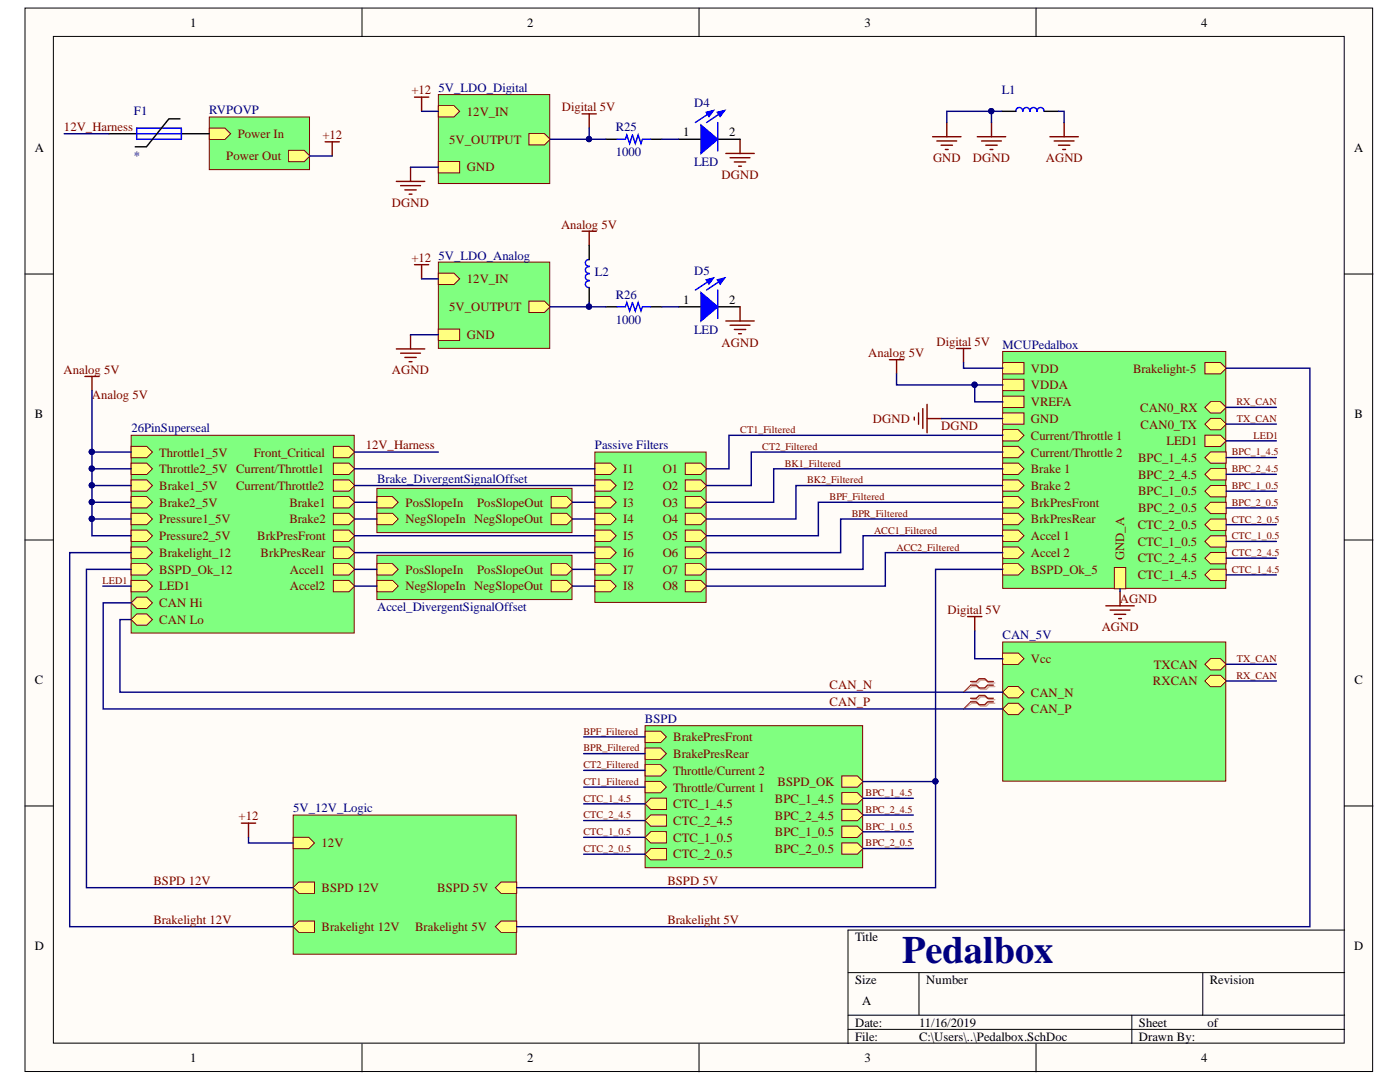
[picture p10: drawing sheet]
<svg xmlns="http://www.w3.org/2000/svg" width="279mm" height="216mm" viewBox="0 0 279 216" stroke-linecap="round" stroke-linejoin="round" font-family="sans-serif">
<defs><g id="words">
<text font-size="7.7" fill="#000080" x="180" y="192.2">Pedalbox</text>
<g font-size="2.5">
<text x="38" y="5.3">1</text>
<text x="105.2" y="5.3">2</text>
<text x="172.5" y="5.3">3</text>
<text x="239.7" y="5.3">4</text>
<text x="136.3" y="27.2">1</text>
<text x="145.5" y="27.2">2</text>
<text x="6.9" y="30.4">A</text>
<text x="270.3" y="30.4">A</text>
<text x="136.3" y="60.7">1</text>
<text x="145.5" y="60.7">2</text>
<text x="6.9" y="83.5">B</text>
<text x="270.3" y="83.5">B</text>
<text x="6.9" y="136.6">C</text>
<text x="270.3" y="136.6">C</text>
<text x="6.9" y="189.6">D</text>
<text x="170.6" y="187.9">Title</text>
<text x="270.3" y="189.6">D</text>
<text x="170.6" y="196.4">Size</text>
<text x="184.9" y="196.4">Number</text>
<text x="241.4" y="196.4">Revision</text>
<text x="172.1" y="200.6">A</text>
<text x="170.6" y="204.8">Date:</text>
<text x="170.6" y="207.6">File:</text>
<text x="183.4" y="204.8">11/16/2019</text>
<text x="183.4" y="207.6">C:\Users\..\Pedalbox.SchDoc</text>
<text x="227.3" y="204.8">Sheet</text>
<text x="227.3" y="207.6">Drawn By:</text>
<text x="241" y="204.8">of</text>
<text x="38" y="211.9">1</text>
<text x="105.2" y="211.9">2</text>
<text x="172.5" y="211.9">3</text>
<text x="239.7" y="211.9">4</text>
</g>
<g font-size="2.5" fill="#000080">
<text x="26.7" y="22.9">F1</text>
<text x="41.8" y="22.8">RVPOVP</text>
<text x="87.5" y="18.3">5V_LDO_Digital</text>
<text x="138.5" y="21.4">D4</text>
<text x="199.9" y="18.8">L1</text>
<text x="122.9" y="26.1">R25</text>
<text x="26.7" y="31.8">*</text>
<text x="122.9" y="31.2">1000</text>
<text x="138.5" y="33.2">LED</text>
<text x="87.5" y="51.8">5V_LDO_Analog</text>
<text x="118.7" y="55.1">L2</text>
<text x="122.9" y="59.6">R26</text>
<text x="138.5" y="54.8">D5</text>
<text x="122.9" y="64.6">1000</text>
<text x="138.5" y="66.6">LED</text>
<text x="200.1" y="69.6">MCUPedalbox</text>
<text x="26.2" y="86.3">26PinSuperseal</text>
<text x="118.7" y="89.7">Passive Filters</text>
<text x="75.3" y="96.3">Brake_DivergentSignalOffset</text>
<text x="75.3" y="121.9">Accel_DivergentSignalOffset</text>
<text x="200.1" y="127.5">CAN_5V</text>
<text x="128.7" y="144.3">BSPD</text>
<text x="58.5" y="162.1">5V_12V_Logic</text>
</g>
<g font-size="2.5" fill="#800000">
<text x="82.1" y="18.8">+12</text>
<text x="93.2" y="23.1">12V_IN</text>
<text x="112.1" y="22.2">Digital 5V</text>
<text x="12.8" y="26.1">12V_Harness</text>
<text x="47.4" y="27.5">Power In</text>
<text x="64.4" y="27.8">+12</text>
<text x="89.6" y="28.6">5V_OUTPUT</text>
<text x="45.2" y="32">Power Out</text>
<text x="93.2" y="34.2">GND</text>
<text x="144" y="35.7">DGND</text>
<text x="186.2" y="32.4">GND</text>
<text x="194.2" y="32.4">DGND</text>
<text x="208.7" y="32.4">AGND</text>
<text x="78.2" y="41.3">DGND</text>
<text x="112" y="45.6">Analog 5V</text>
<text x="82.1" y="52.3">+12</text>
<text x="93.2" y="56.5">12V_IN</text>
<text x="89.6" y="62.1">5V_OUTPUT</text>
<text x="93.2" y="67.7">GND</text>
<text x="144" y="69.2">AGND</text>
<text x="173.3" y="71.2">Analog 5V</text>
<text x="186.9" y="69">Digital 5V</text>
<text x="12.7" y="74.5">Analog 5V</text>
<text x="78.2" y="74.7">AGND</text>
<text x="205.7" y="74.4">VDD</text>
<text x="205.7" y="77.7">VDDA</text>
<text x="226.1" y="74.4">Brakelight-5</text>
<text x="18.4" y="79.6">Analog 5V</text>
<text x="205.7" y="81">VREFA</text>
<text x="227.6" y="82.1">CAN0_RX</text>
<text x="73" y="89.7">12V_Harness</text>
<text x="174.2" y="84.4">DGND</text>
<text x="187.8" y="85.8">DGND</text>
<text x="205.7" y="87.7">Current/Throttle 1</text>
<text x="205.7" y="84.4">GND</text>
<text x="227.6" y="85.5">CAN0_TX</text>
<text x="232.8" y="88.8">LED1</text>
<text x="31.8" y="91.1">Throttle1_5V</text>
<text x="31.8" y="94.4">Throttle2_5V Current/Throttle1</text>
<text x="50.7" y="91.1">Front_Critical</text>
<text x="124.4" y="94.4">I1</text>
<text x="132.3" y="94.4">O1</text>
<text x="205.7" y="91.1">Current/Throttle 2</text>
<text x="205.7" y="94.4">Brake 1</text>
<text x="227.1" y="92.2">BPC_1_4.5</text>
<text x="227.1" y="95.5">BPC_2_4.5</text>
<text x="31.8" y="97.8">Brake1_5V</text>
<text x="31.8" y="101.1">Brake2_5V</text>
<text x="47.1" y="97.8">Current/Throttle2</text>
<text x="57.8" y="101.1">Brake1</text>
<text x="80.9" y="101.1">PosSlopeIn</text>
<text x="95.2" y="101.1">PosSlopeOut</text>
<text x="124.4" y="97.8">I2</text>
<text x="124.4" y="101.1">I3</text>
<text x="132.3" y="97.8">O2</text>
<text x="132.3" y="101.1">O3</text>
<text x="205.7" y="97.8">Brake 2</text>
<text x="205.7" y="101.1">BrkPresFront</text>
<text x="227.1" y="98.9">BPC_1_0.5</text>
<text x="31.8" y="104.4">Pressure1_5V</text>
<text x="31.8" y="107.7">Pressure2_5V</text>
<text x="51.3" y="107.7">BrkPresFront</text>
<text x="57.8" y="104.4">Brake2</text>
<text x="80.9" y="104.4">NegSlopeIn NegSlopeOut</text>
<text x="124.4" y="104.4">I4</text>
<text x="124.4" y="107.7">I5</text>
<text x="132.3" y="104.4">O4</text>
<text x="132.3" y="107.7">O5</text>
<text x="205.7" y="107.7">Accel 1</text>
<text x="205.7" y="104.4">BrkPresRear</text>
<text x="227.1" y="105.5">CTC_2_0.5</text>
<text x="227.1" y="102.2">BPC_2_0.5</text>
<text x="31.8" y="111.1">Brakelight_12</text>
<text x="52" y="111.1">BrkPresRear</text>
<text x="124.4" y="111.1">I6</text>
<text x="132.3" y="111.1">O6</text>
<text x="205.7" y="111.1">Accel 2</text>
<text x="224.3" y="111.8" transform="rotate(-90 224.3 111.8)">GND_A</text>
<text x="227.1" y="108.9">CTC_1_0.5</text>
<text x="227.1" y="112.2">CTC_2_4.5</text>
<text x="31.8" y="114.5">BSPD_Ok_12</text>
<text x="31.8" y="117.8">LED1</text>
<text x="57.8" y="117.8">Accel2</text>
<text x="57.8" y="114.5">Accel1</text>
<text x="80.9" y="114.5">PosSlopeIn</text>
<text x="80.9" y="117.8">NegSlopeIn NegSlopeOut</text>
<text x="95.2" y="114.5">PosSlopeOut</text>
<text x="124.4" y="114.5">I7</text>
<text x="124.4" y="117.8">I8</text>
<text x="132.3" y="114.5">O7</text>
<text x="132.3" y="117.8">O8</text>
<text x="205.7" y="114.5">BSPD_Ok_5</text>
<text x="227.1" y="115.6">CTC_1_4.5</text>
<text x="31.8" y="121.2">CAN Hi</text>
<text x="31.8" y="124.5">CAN Lo</text>
<text x="189.1" y="122.4">Digital 5V</text>
<text x="219.9" y="126">AGND</text>
<text x="223.5" y="120.3">AGND</text>
<text x="165.6" y="137.6">CAN_N</text>
<text x="205.7" y="132.3">Vcc</text>
<text x="230.1" y="136.7">RXCAN</text>
<text x="230.3" y="133.4">TXCAN</text>
<text x="165.6" y="140.9">CAN_P</text>
<text x="205.7" y="139">CAN_N</text>
<text x="205.7" y="142.3">CAN_P</text>
<text x="134.4" y="147.9">BrakePresFront</text>
<text x="134.4" y="151.3">BrakePresRear</text>
<text x="134.4" y="154.6">Throttle/Current 2</text>
<text x="134.4" y="161.2">CTC_1_4.5</text>
<text x="134.4" y="157.9">Throttle/Current 1</text>
<text x="154.7" y="160.1">BPC_1_4.5</text>
<text x="155.2" y="156.8">BSPD_OK</text>
<text x="47.6" y="163.7">+12</text>
<text x="134.4" y="164.6">CTC_2_4.5</text>
<text x="134.4" y="167.9">CTC_1_0.5</text>
<text x="154.7" y="163.5">BPC_2_4.5</text>
<text x="154.7" y="166.8">BPC_1_0.5</text>
<text x="64.2" y="169.1">12V</text>
<text x="134.4" y="171.3">CTC_2_0.5</text>
<text x="154.7" y="170.2">BPC_2_0.5</text>
<text x="30.6" y="176.5">BSPD 12V</text>
<text x="64.2" y="178">BSPD 12V</text>
<text x="87.3" y="178">BSPD 5V</text>
<text x="133.2" y="176.5">BSPD 5V</text>
<text x="30.6" y="184.4">Brakelight 12V</text>
<text x="64.2" y="185.7">Brakelight 12V</text>
<text x="82.9" y="185.7">Brakelight 5V</text>
<text x="133.2" y="184.4">Brakelight 5V</text>
</g>
<g font-size="2" fill="#800000">
<text x="246.8" y="80.9">RX_CAN</text>
<text x="147.7" y="86.4">CT1_Filtered</text>
<text x="152.1" y="89.7">CT2_Filtered</text>
<text x="246.8" y="84.2">TX_CAN</text>
<text x="250.1" y="87.5">LED1</text>
<text x="156.6" y="93.1">BK1_Filtered</text>
<text x="245.8" y="90.8">BPC_1_4.5</text>
<text x="245.8" y="94.2">BPC_2_4.5</text>
<text x="161.1" y="96.4">BK2_Filtered</text>
<text x="165.6" y="99.8">BPF_Filtered</text>
<text x="245.8" y="97.5">BPC_1_0.5</text>
<text x="245.8" y="100.9">BPC_2_0.5</text>
<text x="170" y="103.1">BPR_Filtered</text>
<text x="174.5" y="106.5">ACC1_Filtered</text>
<text x="245.8" y="104.3">CTC_2_0.5</text>
<text x="245.8" y="107.6">CTC_1_0.5</text>
<text x="178.9" y="109.9">ACC2_Filtered</text>
<text x="245.8" y="111">CTC_2_4.5</text>
<text x="20.5" y="116.5">LED1</text>
<text x="245.8" y="114.3">CTC_1_4.5</text>
<text x="246.8" y="135.5">RX_CAN</text>
<text x="246.8" y="132.1">TX_CAN</text>
<text x="116.4" y="146.6">BPF_Filtered</text>
<text x="116.4" y="149.9">BPR_Filtered</text>
<text x="116.4" y="153.3">CT2_Filtered</text>
<text x="116.4" y="160">CTC_1_4.5</text>
<text x="116.4" y="156.6">CT1_Filtered</text>
<text x="172.8" y="158.9">BPC_1_4.5</text>
<text x="116.4" y="166.6">CTC_1_0.5</text>
<text x="116.4" y="163.3">CTC_2_4.5</text>
<text x="172.8" y="162.2">BPC_2_4.5</text>
<text x="172.8" y="165.6">BPC_1_0.5</text>
<text x="116.4" y="170">CTC_2_0.5</text>
<text x="172.8" y="168.8">BPC_2_0.5</text>
</g>
</g></defs>
<g fill="#fffcf8" stroke="#000" stroke-width=".2">
<path d="M5 1.6h268.9v212.2h-268.9z"/>
<path d="M10.7 7.3h257.6v200.8h-257.6z"/>
</g>
<g fill="none" stroke="#000" stroke-width=".2">
<path d="M72.2 1.6v5.7M139.5 1.6v5.7M206.8 1.6v5.7M5 54.7h5.7M268.4 54.7h5.6M5 107.8h5.7M268.4 107.8h5.6M5 160.8h5.7M268.4 160.8h5.6M169.2 194.1h99.2M183.4 194.1v8.5M240 194.1v8.5"/>
<path d="M268.4 185.6h-99.2v22.6M72.2 208.2v5.7M139.5 208.2v5.7M169.2 202.6h99.2M169.2 205.4h99.2M206.8 208.2v5.7M225.9 202.6v5.6"/>
</g>
<path d="M118.7 90.2h22.2v30h-22.2z" fill="#80ff80" stroke="#800000" stroke-width=".2"/>
<path d="M118.7 92.4h3.1l1.2 1.1-1.2 1.2h-3.1z" fill-rule="evenodd" fill="#ffff80"/>
<path d="M118.7 92.4h3.1l1.2 1.1-1.2 1.2h-3.1z" fill="none" stroke="#800000" stroke-width=".2"/>
<path d="M136.8 92.4h3.1l1.1 1.1-1.1 1.2h-3.1z" fill-rule="evenodd" fill="#ffff80"/>
<path d="M136.8 92.4h3.1l1.1 1.1-1.1 1.2h-3.1z" fill="none" stroke="#800000" stroke-width=".2"/>
<path d="M118.7 95.7h3.1l1.2 1.2-1.2 1.1h-3.1z" fill-rule="evenodd" fill="#ffff80"/>
<path d="M118.7 95.7h3.1l1.2 1.2-1.2 1.1h-3.1z" fill="none" stroke="#800000" stroke-width=".2"/>
<path d="M136.8 95.7h3.1l1.1 1.2-1.1 1.1h-3.1z" fill-rule="evenodd" fill="#ffff80"/>
<path d="M136.8 95.7h3.1l1.1 1.2-1.1 1.1h-3.1z" fill="none" stroke="#800000" stroke-width=".2"/>
<path d="M118.7 99.1h3.1l1.2 1.1-1.2 1.2h-3.1z" fill-rule="evenodd" fill="#ffff80"/>
<path d="M118.7 99.1h3.1l1.2 1.1-1.2 1.2h-3.1z" fill="none" stroke="#800000" stroke-width=".2"/>
<path d="M136.8 99.1h3.1l1.1 1.1-1.1 1.2h-3.1z" fill-rule="evenodd" fill="#ffff80"/>
<path d="M136.8 99.1h3.1l1.1 1.1-1.1 1.2h-3.1z" fill="none" stroke="#800000" stroke-width=".2"/>
<path d="M118.7 102.4h3.1l1.2 1.2-1.2 1.1h-3.1z" fill-rule="evenodd" fill="#ffff80"/>
<path d="M118.7 102.4h3.1l1.2 1.2-1.2 1.1h-3.1z" fill="none" stroke="#800000" stroke-width=".2"/>
<path d="M136.8 102.4h3.1l1.1 1.2-1.1 1.1h-3.1z" fill-rule="evenodd" fill="#ffff80"/>
<path d="M136.8 102.4h3.1l1.1 1.2-1.1 1.1h-3.1z" fill="none" stroke="#800000" stroke-width=".2"/>
<path d="M118.7 105.8h3.1l1.2 1.1-1.2 1.1h-3.1z" fill-rule="evenodd" fill="#ffff80"/>
<path d="M118.7 105.8h3.1l1.2 1.1-1.2 1.1h-3.1z" fill="none" stroke="#800000" stroke-width=".2"/>
<path d="M136.8 105.8h3.1l1.1 1.1-1.1 1.1h-3.1z" fill-rule="evenodd" fill="#ffff80"/>
<path d="M136.8 105.8h3.1l1.1 1.1-1.1 1.1h-3.1z" fill="none" stroke="#800000" stroke-width=".2"/>
<path d="M118.7 109.1h3.1l1.2 1.2-1.2 1.1h-3.1z" fill-rule="evenodd" fill="#ffff80"/>
<path d="M118.7 109.1h3.1l1.2 1.2-1.2 1.1h-3.1z" fill="none" stroke="#800000" stroke-width=".2"/>
<path d="M136.8 109.1h3.1l1.1 1.2-1.1 1.1h-3.1z" fill-rule="evenodd" fill="#ffff80"/>
<path d="M136.8 109.1h3.1l1.1 1.2-1.1 1.1h-3.1z" fill="none" stroke="#800000" stroke-width=".2"/>
<path d="M118.7 112.5h3.1l1.2 1.1-1.2 1.1h-3.1z" fill-rule="evenodd" fill="#ffff80"/>
<path d="M118.7 112.5h3.1l1.2 1.1-1.2 1.1h-3.1z" fill="none" stroke="#800000" stroke-width=".2"/>
<path d="M136.8 112.5h3.1l1.1 1.1-1.1 1.1h-3.1z" fill-rule="evenodd" fill="#ffff80"/>
<path d="M136.8 112.5h3.1l1.1 1.1-1.1 1.1h-3.1z" fill="none" stroke="#800000" stroke-width=".2"/>
<path d="M118.7 115.8h3.1l1.2 1.1-1.2 1.2h-3.1z" fill-rule="evenodd" fill="#ffff80"/>
<path d="M118.7 115.8h3.1l1.2 1.1-1.2 1.2h-3.1z" fill="none" stroke="#800000" stroke-width=".2"/>
<path d="M136.8 115.8h3.1l1.1 1.1-1.1 1.2h-3.1z" fill-rule="evenodd" fill="#ffff80"/>
<path d="M136.8 115.8h3.1l1.1 1.1-1.1 1.2h-3.1z" fill="none" stroke="#800000" stroke-width=".2"/>
<path d="M128.7 144.8h43.5v28.3h-43.5z" fill="#80ff80" stroke="#800000" stroke-width=".2"/>
<path d="M168 154.8h3.1l1.1 1.2-1.1 1.1h-3.1z" fill-rule="evenodd" fill="#ffff80"/>
<path d="M168 154.8h3.1l1.1 1.2-1.1 1.1h-3.1z" fill="none" stroke="#800000" stroke-width=".2"/>
<path d="M168 158.2h3.1l1.1 1.1-1.1 1.1h-3.1z" fill-rule="evenodd" fill="#ffff80"/>
<path d="M168 158.2h3.1l1.1 1.1-1.1 1.1h-3.1z" fill="none" stroke="#800000" stroke-width=".2"/>
<path d="M168 161.5h3.1l1.1 1.1-1.1 1.2h-3.1z" fill-rule="evenodd" fill="#ffff80"/>
<path d="M168 161.5h3.1l1.1 1.1-1.1 1.2h-3.1z" fill="none" stroke="#800000" stroke-width=".2"/>
<path d="M168 164.8h3.1l1.1 1.2-1.1 1.1h-3.1z" fill-rule="evenodd" fill="#ffff80"/>
<path d="M168 164.8h3.1l1.1 1.2-1.1 1.1h-3.1z" fill="none" stroke="#800000" stroke-width=".2"/>
<path d="M168 168.2h3.1l1.1 1.1-1.1 1.1h-3.1z" fill-rule="evenodd" fill="#ffff80"/>
<path d="M168 168.2h3.1l1.1 1.1-1.1 1.1h-3.1z" fill="none" stroke="#800000" stroke-width=".2"/>
<path d="M128.7 163.7l1.2-1.1h3.1v2.3h-3.1z" fill-rule="evenodd" fill="#ffff80"/>
<path d="M128.7 163.7l1.2-1.1h3.1v2.3h-3.1z" fill="none" stroke="#800000" stroke-width=".2"/>
<path d="M128.7 170.4l1.2-1.1h3.1v2.3h-3.1z" fill-rule="evenodd" fill="#ffff80"/>
<path d="M128.7 170.4l1.2-1.1h3.1v2.3h-3.1z" fill="none" stroke="#800000" stroke-width=".2"/>
<path d="M128.7 160.4l1.2-1.1h3.1v2.2h-3.1z" fill-rule="evenodd" fill="#ffff80"/>
<path d="M128.7 160.4l1.2-1.1h3.1v2.2h-3.1z" fill="none" stroke="#800000" stroke-width=".2"/>
<path d="M128.7 167.1l1.2-1.2h3.1v2.3h-3.1z" fill-rule="evenodd" fill="#ffff80"/>
<path d="M128.7 167.1l1.2-1.2h3.1v2.3h-3.1z" fill="none" stroke="#800000" stroke-width=".2"/>
<path d="M128.7 145.9h3.2l1.1 1.1-1.1 1.2h-3.2z" fill-rule="evenodd" fill="#ffff80"/>
<path d="M128.7 145.9h3.2l1.1 1.1-1.1 1.2h-3.2z" fill="none" stroke="#800000" stroke-width=".2"/>
<path d="M128.7 149.2h3.2l1.1 1.2-1.1 1.1h-3.2z" fill-rule="evenodd" fill="#ffff80"/>
<path d="M128.7 149.2h3.2l1.1 1.2-1.1 1.1h-3.2z" fill="none" stroke="#800000" stroke-width=".2"/>
<path d="M128.7 152.6h3.2l1.1 1.1-1.1 1.1h-3.2z" fill-rule="evenodd" fill="#ffff80"/>
<path d="M128.7 152.6h3.2l1.1 1.1-1.1 1.1h-3.2z" fill="none" stroke="#800000" stroke-width=".2"/>
<path d="M128.7 155.9h3.2l1.1 1.2-1.1 1.1h-3.2z" fill-rule="evenodd" fill="#ffff80"/>
<path d="M128.7 155.9h3.2l1.1 1.2-1.1 1.1h-3.2z" fill="none" stroke="#800000" stroke-width=".2"/>
<path d="M26.2 86.9h44.5v39.4h-44.5z" fill="#80ff80" stroke="#800000" stroke-width=".2"/>
<path d="M66.5 89.1h3.1l1.2 1.1-1.2 1.1h-3.1z" fill-rule="evenodd" fill="#ffff80"/>
<path d="M66.5 89.1h3.1l1.2 1.1-1.2 1.1h-3.1z" fill="none" stroke="#800000" stroke-width=".2"/>
<path d="M26.2 89.1h3.1l1.1 1.1-1.1 1.1h-3.1z" fill-rule="evenodd" fill="#ffff80"/>
<path d="M26.2 89.1h3.1l1.1 1.1-1.1 1.1h-3.1z" fill="none" stroke="#800000" stroke-width=".2"/>
<path d="M26.2 92.4h3.1l1.1 1.1-1.1 1.2h-3.1z" fill-rule="evenodd" fill="#ffff80"/>
<path d="M26.2 92.4h3.1l1.1 1.1-1.1 1.2h-3.1z" fill="none" stroke="#800000" stroke-width=".2"/>
<path d="M26.2 95.7h3.1l1.1 1.2-1.1 1.1h-3.1z" fill-rule="evenodd" fill="#ffff80"/>
<path d="M26.2 95.7h3.1l1.1 1.2-1.1 1.1h-3.1z" fill="none" stroke="#800000" stroke-width=".2"/>
<path d="M66.5 99.1h3.1l1.2 1.1-1.2 1.2h-3.1z" fill-rule="evenodd" fill="#ffff80"/>
<path d="M66.5 99.1h3.1l1.2 1.1-1.2 1.2h-3.1z" fill="none" stroke="#800000" stroke-width=".2"/>
<path d="M26.2 99.1h3.1l1.1 1.1-1.1 1.2h-3.1z" fill-rule="evenodd" fill="#ffff80"/>
<path d="M26.2 99.1h3.1l1.1 1.1-1.1 1.2h-3.1z" fill="none" stroke="#800000" stroke-width=".2"/>
<path d="M66.5 102.4h3.1l1.2 1.2-1.2 1.1h-3.1z" fill-rule="evenodd" fill="#ffff80"/>
<path d="M66.5 102.4h3.1l1.2 1.2-1.2 1.1h-3.1z" fill="none" stroke="#800000" stroke-width=".2"/>
<path d="M26.2 102.4h3.1l1.1 1.2-1.1 1.1h-3.1z" fill-rule="evenodd" fill="#ffff80"/>
<path d="M26.2 102.4h3.1l1.1 1.2-1.1 1.1h-3.1z" fill="none" stroke="#800000" stroke-width=".2"/>
<path d="M26.2 105.8h3.1l1.1 1.1-1.1 1.1h-3.1z" fill-rule="evenodd" fill="#ffff80"/>
<path d="M26.2 105.8h3.1l1.1 1.1-1.1 1.1h-3.1z" fill="none" stroke="#800000" stroke-width=".2"/>
<path d="M26.2 112.5h3.1l1.1 1.1-1.1 1.1h-3.1z" fill-rule="evenodd" fill="#ffff80"/>
<path d="M26.2 112.5h3.1l1.1 1.1-1.1 1.1h-3.1z" fill="none" stroke="#800000" stroke-width=".2"/>
<path d="M26.2 109.1h3.1l1.1 1.2-1.1 1.1h-3.1z" fill-rule="evenodd" fill="#ffff80"/>
<path d="M26.2 109.1h3.1l1.1 1.2-1.1 1.1h-3.1z" fill="none" stroke="#800000" stroke-width=".2"/>
<path d="M26.2 120.3l1.1-1.1h2l1.1 1.1-1.1 1.1h-2z" fill-rule="evenodd" fill="#ffff80"/>
<path d="M26.2 120.3l1.1-1.1h2l1.1 1.1-1.1 1.1h-2z" fill="none" stroke="#800000" stroke-width=".2"/>
<path d="M26.2 123.6l1.1-1.1h2l1.1 1.1-1.1 1.2h-2z" fill-rule="evenodd" fill="#ffff80"/>
<path d="M26.2 123.6l1.1-1.1h2l1.1 1.1-1.1 1.2h-2z" fill="none" stroke="#800000" stroke-width=".2"/>
<path d="M66.5 115.8h3.1l1.2 1.1-1.2 1.2h-3.1z" fill-rule="evenodd" fill="#ffff80"/>
<path d="M66.5 115.8h3.1l1.2 1.1-1.2 1.2h-3.1z" fill="none" stroke="#800000" stroke-width=".2"/>
<path d="M66.5 112.5h3.1l1.2 1.1-1.2 1.1h-3.1z" fill-rule="evenodd" fill="#ffff80"/>
<path d="M66.5 112.5h3.1l1.2 1.1-1.2 1.1h-3.1z" fill="none" stroke="#800000" stroke-width=".2"/>
<path d="M66.5 95.7h3.1l1.2 1.2-1.2 1.1h-3.1z" fill-rule="evenodd" fill="#ffff80"/>
<path d="M66.5 95.7h3.1l1.2 1.2-1.2 1.1h-3.1z" fill="none" stroke="#800000" stroke-width=".2"/>
<path d="M66.5 92.4h3.1l1.2 1.1-1.2 1.2h-3.1z" fill-rule="evenodd" fill="#ffff80"/>
<path d="M66.5 92.4h3.1l1.2 1.1-1.2 1.2h-3.1z" fill="none" stroke="#800000" stroke-width=".2"/>
<path d="M66.5 109.1h3.1l1.2 1.2-1.2 1.1h-3.1z" fill-rule="evenodd" fill="#ffff80"/>
<path d="M66.5 109.1h3.1l1.2 1.2-1.2 1.1h-3.1z" fill="none" stroke="#800000" stroke-width=".2"/>
<path d="M66.5 105.8h3.1l1.2 1.1-1.2 1.1h-3.1z" fill-rule="evenodd" fill="#ffff80"/>
<path d="M66.5 105.8h3.1l1.2 1.1-1.2 1.1h-3.1z" fill="none" stroke="#800000" stroke-width=".2"/>
<path d="M26.2 115.8h3.1l1.1 1.1-1.1 1.2h-3.1z" fill-rule="evenodd" fill="#ffff80"/>
<path d="M26.2 115.8h3.1l1.1 1.1-1.1 1.2h-3.1z" fill="none" stroke="#800000" stroke-width=".2"/>
<path d="M58.5 162.6h44.5v27.8h-44.5z" fill="#80ff80" stroke="#800000" stroke-width=".2"/>
<path d="M98.9 177.1l1.1-1.1h3.1v2.3h-3.1z" fill-rule="evenodd" fill="#ffff80"/>
<path d="M98.9 177.1l1.1-1.1h3.1v2.3h-3.1z" fill="none" stroke="#800000" stroke-width=".2"/>
<path d="M58.5 177.1l1.1-1.1h3.2v2.3h-3.2z" fill-rule="evenodd" fill="#ffff80"/>
<path d="M58.5 177.1l1.1-1.1h3.2v2.3h-3.2z" fill="none" stroke="#800000" stroke-width=".2"/>
<path d="M98.9 184.9l1.1-1.1h3.1v2.2h-3.1z" fill-rule="evenodd" fill="#ffff80"/>
<path d="M98.9 184.9l1.1-1.1h3.1v2.2h-3.1z" fill="none" stroke="#800000" stroke-width=".2"/>
<path d="M58.5 184.9l1.1-1.1h3.2v2.2h-3.2z" fill-rule="evenodd" fill="#ffff80"/>
<path d="M58.5 184.9l1.1-1.1h3.2v2.2h-3.2z" fill="none" stroke="#800000" stroke-width=".2"/>
<path d="M58.5 167.1h3.1l1.2 1.1-1.2 1.1h-3.1z" fill-rule="evenodd" fill="#ffff80"/>
<path d="M58.5 167.1h3.1l1.2 1.1-1.2 1.1h-3.1z" fill="none" stroke="#800000" stroke-width=".2"/>
<path d="M200.1 70.1h44.5v47.3h-44.5z" fill="#80ff80" stroke="#800000" stroke-width=".2"/>
<path d="M240.5 81.3l1.1-1.1h2l1.1 1.1-1.1 1.1h-2z" fill-rule="evenodd" fill="#ffff80"/>
<path d="M240.5 81.3l1.1-1.1h2l1.1 1.1-1.1 1.1h-2z" fill="none" stroke="#800000" stroke-width=".2"/>
<path d="M240.5 84.6l1.1-1.1h2l1.1 1.1-1.1 1.2h-2z" fill-rule="evenodd" fill="#ffff80"/>
<path d="M240.5 84.6l1.1-1.1h2l1.1 1.1-1.1 1.2h-2z" fill="none" stroke="#800000" stroke-width=".2"/>
<path d="M200.1 112.5h3.1l1.2 1.1-1.2 1.1h-3.1z" fill-rule="evenodd" fill="#ffff80"/>
<path d="M200.1 112.5h3.1l1.2 1.1-1.2 1.1h-3.1z" fill="none" stroke="#800000" stroke-width=".2"/>
<path d="M240.5 72.3h3.1l1.1 1.2-1.1 1.1h-3.1z" fill-rule="evenodd" fill="#ffff80"/>
<path d="M240.5 72.3h3.1l1.1 1.2-1.1 1.1h-3.1z" fill="none" stroke="#800000" stroke-width=".2"/>
<path d="M240.5 91.3l1.1-1.1h3.1v2.2h-3.1z" fill-rule="evenodd" fill="#ffff80"/>
<path d="M240.5 91.3l1.1-1.1h3.1v2.2h-3.1z" fill="none" stroke="#800000" stroke-width=".2"/>
<path d="M240.5 94.6l1.1-1.1h3.1v2.3h-3.1z" fill-rule="evenodd" fill="#ffff80"/>
<path d="M240.5 94.6l1.1-1.1h3.1v2.3h-3.1z" fill="none" stroke="#800000" stroke-width=".2"/>
<path d="M240.5 101.4l1.1-1.2h3.1v2.3h-3.1z" fill-rule="evenodd" fill="#ffff80"/>
<path d="M240.5 101.4l1.1-1.2h3.1v2.3h-3.1z" fill="none" stroke="#800000" stroke-width=".2"/>
<path d="M240.5 98l1.1-1.1h3.1v2.2h-3.1z" fill-rule="evenodd" fill="#ffff80"/>
<path d="M240.5 98l1.1-1.1h3.1v2.2h-3.1z" fill="none" stroke="#800000" stroke-width=".2"/>
<path d="M240.5 108l1.1-1.1h3.1v2.3h-3.1z" fill-rule="evenodd" fill="#ffff80"/>
<path d="M240.5 108l1.1-1.1h3.1v2.3h-3.1z" fill="none" stroke="#800000" stroke-width=".2"/>
<path d="M240.5 114.7l1.1-1.1h3.1v2.2h-3.1z" fill-rule="evenodd" fill="#ffff80"/>
<path d="M240.5 114.7l1.1-1.1h3.1v2.2h-3.1z" fill="none" stroke="#800000" stroke-width=".2"/>
<path d="M240.5 104.7l1.1-1.1h3.1v2.2h-3.1z" fill-rule="evenodd" fill="#ffff80"/>
<path d="M240.5 104.7l1.1-1.1h3.1v2.2h-3.1z" fill="none" stroke="#800000" stroke-width=".2"/>
<path d="M240.5 111.4l1.1-1.2h3.1v2.3h-3.1z" fill-rule="evenodd" fill="#ffff80"/>
<path d="M240.5 111.4l1.1-1.2h3.1v2.3h-3.1z" fill="none" stroke="#800000" stroke-width=".2"/>
<path d="M200.1 85.7h3.1l1.2 1.2-1.2 1.1h-3.1z" fill-rule="evenodd" fill="#ffff80"/>
<path d="M200.1 85.7h3.1l1.2 1.2-1.2 1.1h-3.1z" fill="none" stroke="#800000" stroke-width=".2"/>
<path d="M200.1 105.8h3.1l1.2 1.1-1.2 1.1h-3.1z" fill-rule="evenodd" fill="#ffff80"/>
<path d="M200.1 105.8h3.1l1.2 1.1-1.2 1.1h-3.1z" fill="none" stroke="#800000" stroke-width=".2"/>
<path d="M200.1 109.1h3.1l1.2 1.2-1.2 1.1h-3.1z" fill-rule="evenodd" fill="#ffff80"/>
<path d="M200.1 109.1h3.1l1.2 1.2-1.2 1.1h-3.1z" fill="none" stroke="#800000" stroke-width=".2"/>
<path d="M200.1 89.1h3.1l1.2 1.1-1.2 1.1h-3.1z" fill-rule="evenodd" fill="#ffff80"/>
<path d="M200.1 89.1h3.1l1.2 1.1-1.2 1.1h-3.1z" fill="none" stroke="#800000" stroke-width=".2"/>
<path d="M200.1 95.7h3.1l1.2 1.2-1.2 1.1h-3.1z" fill-rule="evenodd" fill="#ffff80"/>
<path d="M200.1 95.7h3.1l1.2 1.2-1.2 1.1h-3.1z" fill="none" stroke="#800000" stroke-width=".2"/>
<path d="M200.1 99.1h3.1l1.2 1.1-1.2 1.2h-3.1z" fill-rule="evenodd" fill="#ffff80"/>
<path d="M200.1 99.1h3.1l1.2 1.1-1.2 1.2h-3.1z" fill="none" stroke="#800000" stroke-width=".2"/>
<path d="M200.1 102.4h3.1l1.2 1.2-1.2 1.1h-3.1z" fill-rule="evenodd" fill="#ffff80"/>
<path d="M200.1 102.4h3.1l1.2 1.2-1.2 1.1h-3.1z" fill="none" stroke="#800000" stroke-width=".2"/>
<path d="M200.1 92.4h3.1l1.2 1.1-1.2 1.2h-3.1z" fill-rule="evenodd" fill="#ffff80"/>
<path d="M200.1 92.4h3.1l1.2 1.1-1.2 1.2h-3.1z" fill="none" stroke="#800000" stroke-width=".2"/>
<path d="M222.4 113.2h2.3v4.3h-2.3z" fill-rule="evenodd" fill="#ffff80"/>
<path d="M222.4 113.2h2.3v4.3h-2.3z" fill="none" stroke="#800000" stroke-width=".2"/>
<path d="M200.1 72.3h4.3v2.3h-4.3z" fill-rule="evenodd" fill="#ffff80"/>
<path d="M200.1 72.3h4.3v2.3h-4.3z" fill="none" stroke="#800000" stroke-width=".2"/>
<path d="M200.1 82.4h4.3v2.3h-4.3z" fill-rule="evenodd" fill="#ffff80"/>
<path d="M200.1 82.4h4.3v2.3h-4.3z" fill="none" stroke="#800000" stroke-width=".2"/>
<path d="M200.1 75.7h4.3v2.2h-4.3z" fill-rule="evenodd" fill="#ffff80"/>
<path d="M200.1 75.7h4.3v2.2h-4.3z" fill="none" stroke="#800000" stroke-width=".2"/>
<path d="M200.1 79h4.3v2.3h-4.3z" fill-rule="evenodd" fill="#ffff80"/>
<path d="M200.1 79h4.3v2.3h-4.3z" fill="none" stroke="#800000" stroke-width=".2"/>
<path d="M240.5 86.8h3.1l1.1 1.2-1.1 1.1h-3.1z" fill-rule="evenodd" fill="#ffff80"/>
<path d="M240.5 86.8h3.1l1.1 1.2-1.1 1.1h-3.1z" fill="none" stroke="#800000" stroke-width=".2"/>
<path d="M16.9 75.1h2.9M18.4 75.1v2.8M48.2 164.2h2.8M49.6 164.2v2.9" fill="none" stroke="#800000" stroke-width=".28"/>
<path d="M200.1 128.1h44.5v27.8h-44.5z" fill="#80ff80" stroke="#800000" stroke-width=".2"/>
<path d="M240.5 132.5l1.1-1.1h2l1.1 1.1-1.1 1.2h-2z" fill-rule="evenodd" fill="#ffff80"/>
<path d="M240.5 132.5l1.1-1.1h2l1.1 1.1-1.1 1.2h-2z" fill="none" stroke="#800000" stroke-width=".2"/>
<path d="M240.5 135.9l1.1-1.1h2l1.1 1.1-1.1 1.1h-2z" fill-rule="evenodd" fill="#ffff80"/>
<path d="M240.5 135.9l1.1-1.1h2l1.1 1.1-1.1 1.1h-2z" fill="none" stroke="#800000" stroke-width=".2"/>
<path d="M200.1 138.1l1.1-1.1h2l1.2 1.1-1.2 1.2h-2z" fill-rule="evenodd" fill="#ffff80"/>
<path d="M200.1 138.1l1.1-1.1h2l1.2 1.1-1.2 1.2h-2z" fill="none" stroke="#800000" stroke-width=".2"/>
<path d="M200.1 141.5l1.1-1.2h2l1.2 1.2-1.2 1.1h-2z" fill-rule="evenodd" fill="#ffff80"/>
<path d="M200.1 141.5l1.1-1.2h2l1.2 1.2-1.2 1.1h-2z" fill="none" stroke="#800000" stroke-width=".2"/>
<path d="M200.1 130.3h3.1l1.2 1.1-1.2 1.2h-3.1z" fill-rule="evenodd" fill="#ffff80"/>
<path d="M200.1 130.3h3.1l1.2 1.1-1.2 1.2h-3.1z" fill="none" stroke="#800000" stroke-width=".2"/>
<g fill="none" stroke="#800000" stroke-width=".28">
<path d="M195 27.3h5.7M195.9 28.1h4M196.7 29h2.3M197.6 29.8h.6M197.9 24.5v2.8M209.5 27.3h5.7M210.4 28.1h4M211.2 29h2.3M212.1 29.8h.6M212.4 24.5v2.8M177.5 71.8h2.8M178.9 71.8v2.8"/>
<path d="M190.9 69.5h2.8M192.3 69.5v2.9M193.1 123h2.8M194.5 123v2.9"/>
</g>
<path d="M41.8 23.3h20v10.5h-20z" fill="#80ff80" stroke="#800000" stroke-width=".2"/>
<path d="M41.8 25.6h3.1l1.1 1.1-1.1 1.1h-3.1z" fill-rule="evenodd" fill="#ffff80"/>
<path d="M41.8 25.6h3.1l1.1 1.1-1.1 1.1h-3.1z" fill="none" stroke="#800000" stroke-width=".2"/>
<path d="M57.6 30h3.1l1.2 1.1-1.2 1.2h-3.1z" fill-rule="evenodd" fill="#ffff80"/>
<path d="M57.6 30h3.1l1.2 1.1-1.2 1.2h-3.1z" fill="none" stroke="#800000" stroke-width=".2"/>
<path d="M182.5 83.2v.6M183.3 82.4v2.3M184.2 81.5v4M185 80.7v5.7M185 83.5h2.8" fill="none" stroke="#800000" stroke-width=".28"/>
<path d="M194 136.3h1.1l.6-.6h1.1l.6 .6h1.1M194 137h1.1l.6 .6h1.1l.6-.6h1.1M194 139.6h1.1l.6-.5h1.1l.6 .5h1.1M194 140.3h1.1l.6 .6h1.1l.6-.6h1.1" fill="none" stroke="#d0a19e" stroke-width=".28"/>
<path d="M194 137l-1.7 1.1M194 140.3l-1.7 1.2" fill="none" stroke="#d0a19e" stroke-width=".2"/>
<path d="M193.7 136h1.1l.6-.6h1.1l.6 .6h1.1M193.7 136.7h1.1l.6 .6h1.1l.6-.6h1.1M193.7 139.3h1.1l.6-.5h1.1l.6 .5h1.1M193.7 140h1.1l.6 .6h1.1l.6-.6h1.1" fill="none" stroke="#f00" stroke-width=".28"/>
<path d="M193.7 136.7l-1.4 1.4M193.7 140l-1.4 1.5" fill="none" stroke="#f00" stroke-width=".2"/>
<path d="M75.2 110.8h39v8.8h-39z" fill="#80ff80" stroke="#800000" stroke-width=".2"/>
<path d="M75.2 112.5h3.1l1.2 1.1-1.2 1.1h-3.1z" fill-rule="evenodd" fill="#ffff80"/>
<path d="M75.2 112.5h3.1l1.2 1.1-1.2 1.1h-3.1z" fill="none" stroke="#800000" stroke-width=".2"/>
<path d="M110 112.5h3.1l1.1 1.1-1.1 1.1h-3.1z" fill-rule="evenodd" fill="#ffff80"/>
<path d="M110 112.5h3.1l1.1 1.1-1.1 1.1h-3.1z" fill="none" stroke="#800000" stroke-width=".2"/>
<path d="M75.2 115.8h3.1l1.2 1.1-1.2 1.2h-3.1z" fill-rule="evenodd" fill="#ffff80"/>
<path d="M75.2 115.8h3.1l1.2 1.1-1.2 1.2h-3.1z" fill="none" stroke="#800000" stroke-width=".2"/>
<path d="M110 115.8h3.1l1.1 1.1-1.1 1.2h-3.1z" fill-rule="evenodd" fill="#ffff80"/>
<path d="M110 115.8h3.1l1.1 1.1-1.1 1.2h-3.1z" fill="none" stroke="#800000" stroke-width=".2"/>
<path d="M75.2 97.4h39v8.9h-39z" fill="#80ff80" stroke="#800000" stroke-width=".2"/>
<path d="M75.2 99.1h3.1l1.2 1.1-1.2 1.2h-3.1z" fill-rule="evenodd" fill="#ffff80"/>
<path d="M75.2 99.1h3.1l1.2 1.1-1.2 1.2h-3.1z" fill="none" stroke="#800000" stroke-width=".2"/>
<path d="M110 99.1h3.1l1.1 1.1-1.1 1.2h-3.1z" fill-rule="evenodd" fill="#ffff80"/>
<path d="M110 99.1h3.1l1.1 1.1-1.1 1.2h-3.1z" fill="none" stroke="#800000" stroke-width=".2"/>
<path d="M75.2 102.4h3.1l1.2 1.2-1.2 1.1h-3.1z" fill-rule="evenodd" fill="#ffff80"/>
<path d="M75.2 102.4h3.1l1.2 1.2-1.2 1.1h-3.1z" fill="none" stroke="#800000" stroke-width=".2"/>
<path d="M110 102.4h3.1l1.1 1.2-1.1 1.1h-3.1z" fill-rule="evenodd" fill="#ffff80"/>
<path d="M110 102.4h3.1l1.1 1.2-1.1 1.1h-3.1z" fill="none" stroke="#800000" stroke-width=".2"/>
<path d="M64.9 28.3h2.8M66.3 28.3v2.8M186.1 27.3h5.7M187 28.1h3.9M187.8 29h2.3M188.7 29.8h.5M189 24.5v2.8M223.5 118.1v2.8M220.7 120.9h5.7M221.5 121.7h4M222.4 122.6h2.3M223.2 123.4h.6" fill="none" stroke="#800000" stroke-width=".28"/>
<path d="M87.5 18.9h22.2v17.7h-22.2z" fill="#80ff80" stroke="#800000" stroke-width=".2"/>
<path d="M87.5 21.1h3.1l1.1 1.1-1.1 1.1h-3.1z" fill-rule="evenodd" fill="#ffff80"/>
<path d="M87.5 21.1h3.1l1.1 1.1-1.1 1.1h-3.1z" fill="none" stroke="#800000" stroke-width=".2"/>
<path d="M105.6 26.7h3.1l1.1 1.1-1.1 1.1h-3.1z" fill-rule="evenodd" fill="#ffff80"/>
<path d="M105.6 26.7h3.1l1.1 1.1-1.1 1.1h-3.1z" fill="none" stroke="#800000" stroke-width=".2"/>
<path d="M87.5 32.2h4.2v2.3h-4.2z" fill-rule="evenodd" fill="#ffff80"/>
<path d="M87.5 32.2h4.2v2.3h-4.2z" fill="none" stroke="#800000" stroke-width=".2"/>
<path d="M87.5 52.3h22.2v17.2h-22.2z" fill="#80ff80" stroke="#800000" stroke-width=".2"/>
<path d="M87.5 54.5h3.1l1.1 1.1-1.1 1.2h-3.1z" fill-rule="evenodd" fill="#ffff80"/>
<path d="M87.5 54.5h3.1l1.1 1.1-1.1 1.2h-3.1z" fill="none" stroke="#800000" stroke-width=".2"/>
<path d="M105.6 60.1h3.1l1.1 1.1-1.1 1.1h-3.1z" fill-rule="evenodd" fill="#ffff80"/>
<path d="M105.6 60.1h3.1l1.1 1.1-1.1 1.1h-3.1z" fill="none" stroke="#800000" stroke-width=".2"/>
<path d="M87.5 65.7h4.2v2.2h-4.2z" fill-rule="evenodd" fill="#ffff80"/>
<path d="M87.5 65.7h4.2v2.2h-4.2z" fill="none" stroke="#800000" stroke-width=".2"/>
<g fill="none" stroke="#800000" stroke-width=".28">
<path d="M82.7 19.4h2.9M84.1 19.4v2.8M116.2 22.7h2.8M117.6 22.7v2.9M144.9 30.6h5.6M145.7 31.5h4M146.6 32.3h2.2M147.4 33.2h.6M147.7 27.8v2.8M82.7 52.8h2.9M84.1 52.8v2.8M116.2 46.1h2.8"/>
<path d="M117.6 46.1v2.9"/>
</g>
<path d="M135.4 61.2h4.5M143.2 61.2h4.5" fill="none" stroke="#000" stroke-width=".28"/>
<path d="M139.9 58.4l3.3 2.8-3.3 2.8z" fill="#00f"/>
<path d="M139.9 58.4l3.3 2.8-3.3 2.8zM142.1 55.6l-3.3 2.3M143.2 57.9v5.6" fill="none" stroke="#00f" stroke-width=".28"/>
<path d="M140.9 55.8l1.6-.4-1 1.3z" fill="#00f"/>
<path d="M140.9 55.8l1.6-.4-1 1.3z" fill="none" stroke="#00f" stroke-width=".2"/>
<path d="M144.3 55.6l-3.3 2.3" fill="none" stroke="#00f" stroke-width=".28"/>
<path d="M143.1 55.8l1.6-.4-1 1.3z" fill="#00f"/>
<path d="M143.1 55.8l1.6-.4-1 1.3z" fill="none" stroke="#00f" stroke-width=".2"/>
<path d="M135.4 27.8h4.5M143.2 27.8h4.5" fill="none" stroke="#000" stroke-width=".28"/>
<path d="M139.9 25l3.3 2.8-3.3 2.8z" fill="#00f"/>
<path d="M139.9 25l3.3 2.8-3.3 2.8zM142.1 22.2l-3.3 2.3M143.2 24.5v5.6" fill="none" stroke="#00f" stroke-width=".28"/>
<path d="M140.9 22.4l1.6-.4-1 1.3z" fill="#00f"/>
<path d="M140.9 22.4l1.6-.4-1 1.3z" fill="none" stroke="#00f" stroke-width=".2"/>
<path d="M144.3 22.2l-3.3 2.3" fill="none" stroke="#00f" stroke-width=".28"/>
<path d="M143.1 22.4l1.6-.4-1 1.3z" fill="#00f"/>
<path d="M143.1 22.4l1.6-.4-1 1.3z" fill="none" stroke="#00f" stroke-width=".2"/>
<g fill="none" stroke="#800000" stroke-width=".28">
<path d="M79.1 36.2h5.7M80 37h3.9M80.8 37.9h2.3M81.6 38.7h.6M81.9 33.4v2.8M79.1 69.6h5.7M80 70.5h3.9M80.8 71.3h2.3M81.6 72.2h.6M81.9 66.8v2.8M144.9 64h5.6M145.7 64.9h4"/>
<path d="M146.6 65.7h2.2M147.4 66.6h.6M147.7 61.2v2.8"/>
</g>
<path d="M21.7 26.7h5.6M35.9 23.7h-2.2l-4.5 5.6h-2.2M36.2 26.7h5.6M120.9 27.8h2.3M129.8 27.8h2.3M199.9 22.2h2.8M208.4 22.2h2.8M117.6 49v2.8M117.6 57.5v2.8M120.9 61.2h2.3M129.8 61.2h2.3" fill="none" stroke="#000" stroke-width=".28"/>
<g fill="none" stroke="#00f" stroke-width=".28">
<path d="M27.3 27.8h8.9M27.3 26.7h8.9M36.2 25.6v2.2M36.2 25.6h-8.9v2.2M123.2 27.8h1.6l.3-.9 .6 1.7 .5-1.7 .6 1.7 .6-1.7 .5 1.7 .3-.8h1.6M204.1 22.2a.68 .68 0 0 0-.7-.8 .68 .68 0 0 0-.7 .8M205.5 22.2a.68 .68 0 0 0-.7-.8 .68 .68 0 0 0-.6 .8M206.9 22.2a.68 .68 0 0 0-.6-.8 .68 .68 0 0 0-.7 .8M208.3 22.2a.68 .68 0 0 0-.6-.8 .68 .68 0 0 0-.7 .8M117.6 53.2a.67 .67 0 0 0-.8 .7 .67 .67 0 0 0 .8 .6M117.6 51.8a.67 .67 0 0 0-.8 .7 .67 .67 0 0 0 .8 .6M117.6 54.6a.67 .67 0 0 0-.8 .7 .67 .67 0 0 0 .8 .6"/>
<path d="M117.6 56a.67 .67 0 0 0-.8 .7 .67 .67 0 0 0 .8 .7M123.2 61.2h1.6l.3-.8 .6 1.7 .5-1.7 .6 1.7 .6-1.7 .5 1.7 .3-.9h1.6"/>
</g>
<g fill="none" stroke="#000080" stroke-width=".28">
<path d="M12.8 26.7h8.9M61.9 31.1h4.4M81.9 33.4h5.6M84.1 22.2h3.4M117.6 25.6v2.2h-7.8M117.6 27.8h3.3M132.1 27.8h3.3M197.9 22.2v2.3M199.9 22.2h-10.9v2.3M211.2 22.2h1.2v2.3M84.1 55.6h3.4M18.4 77.9v29h7.8"/>
<path d="M81.9 66.8h5.6M109.8 61.2h7.8M117.6 60.3v.9h3.3M132.1 61.2h3.3M178.9 74.6v2.2h21.2M192.3 72.4v1.1h7.8M194.5 76.8v3.4h5.6M244.7 73.5h16.7v111.4h-158.3M18.4 93.5h7.8M18.4 96.9h7.8M18.4 90.2h7.8M70.8 93.5h47.9"/>
<path d="M70.8 96.9h47.9M70.8 90.2h16.7M187.8 83.5h12.3M200.1 93.5h-45.7v6.7h-13.4M200.1 96.9h-41.3v6.7h-17.8M200.1 90.2h-50.2v6.7h-8.9M200.1 86.9h-54.6v6.6h-4.5M244.7 81.3h10M244.7 84.6h10M244.7 91.3h10M244.7 94.6h10M244.7 98h10"/>
<path d="M244.7 88h10M18.4 100.2h7.8M18.4 103.6h7.8M20.5 116.9h5.7M26.2 113.6h-8.9v63.5h41.2M26.2 110.3h-12.3v74.6h44.6M70.8 106.9h47.9M70.8 110.3h47.9M70.8 100.2h4.4M70.8 103.6h4.4M70.8 113.6h4.4M70.8 116.9h4.4"/>
<path d="M114.2 100.2h4.5M114.2 103.6h4.5M114.2 113.6h4.5M114.2 116.9h4.5M200.1 106.9h-27.9v6.7h-31.2M200.1 110.3h-23.4v6.6h-35.7M200.1 113.6h-13.4v63.5h-83.6M200.1 103.6h-32.3v6.7h-26.8M200.1 100.2h-36.8v6.7h-22.3M223.5 117.5v.6M244.7 101.4h10M244.7 104.7h10"/>
<path d="M244.7 108h10M244.7 111.4h10M244.7 114.7h10M26.2 123.6h-2.3v14.5h176.2M26.2 120.3h-5.6v21.2h179.5M194.5 125.9v5.5h5.6M244.7 132.5h10M244.7 135.9h10M116.5 147h12.2M116.5 150.4h12.2M116.5 153.7h12.2M116.5 157.1h12.2"/>
<path d="M172.2 159.3h10.1M172.2 156h14.5M49.6 167.1v1.1h8.9M116.5 170.4h12.2M116.5 167.1h12.2M116.5 163.7h12.2M116.5 160.4h12.2M172.2 162.6h10.1M172.2 166h10.1M172.2 169.3h10.1"/>
</g>
<g fill="#000080" stroke="#000080" stroke-width=".2">
<circle cx="18.3" cy="90.2" r=".52"/>
<circle cx="18.3" cy="93.5" r=".52"/>
<circle cx="18.3" cy="96.8" r=".52"/>
<circle cx="18.3" cy="100.2" r=".52"/>
<circle cx="18.3" cy="103.5" r=".52"/>
<circle cx="194.5" cy="76.8" r=".52"/>
<circle cx="186.7" cy="155.9" r=".52"/>
<circle cx="117.5" cy="27.7" r=".52"/>
<circle cx="117.5" cy="61.2" r=".52"/>
<circle cx="197.8" cy="22.2" r=".52"/>
</g>
<use href="#words"/>
</svg>
